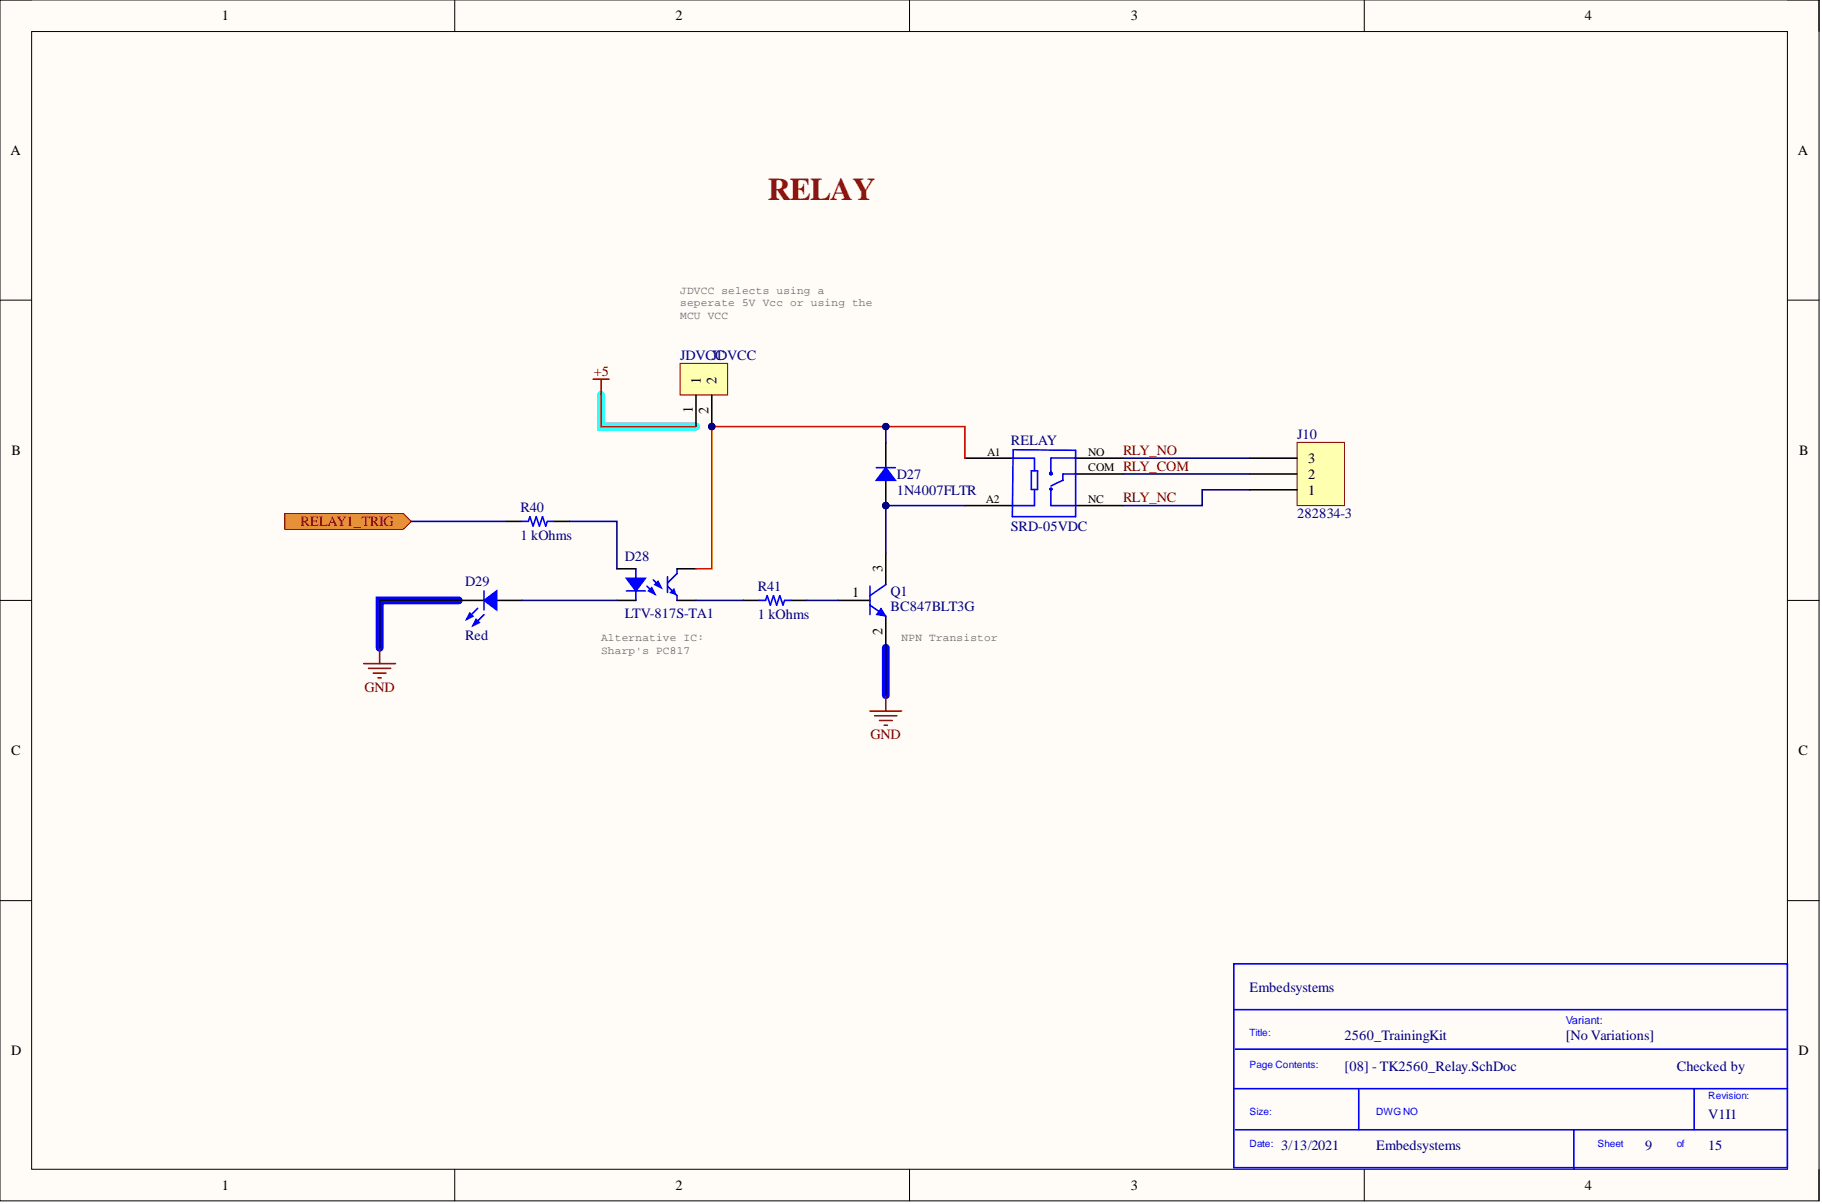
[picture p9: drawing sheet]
<svg xmlns="http://www.w3.org/2000/svg" width="292mm" height="193mm" viewBox="0 0 292 193" stroke-linecap="round" stroke-linejoin="round" font-family="sans-serif">
<defs><g id="words">
<text font-size="5.1" fill="#a61c00" x="123.1" y="32.1">RELAY</text>
<g font-size="2.3">
<text x="35.6" y="3.3">1</text>
<text x="108.3" y="3.3">2</text>
<text x="181.3" y="3.3">3</text>
<text x="254.1" y="3.3">4</text>
<text x="1.7" y="24.8">A</text>
<text x="288.2" y="24.8">A</text>
<text x="112.3" y="61.5" transform="rotate(-90 112.3 61.5)">1</text>
<text x="114.9" y="61.5" transform="rotate(-90 114.9 61.5)">2</text>
<text x="111.1" y="66.2" transform="rotate(-90 111.1 66.2)">1</text>
<text x="113.6" y="66.3" transform="rotate(-90 113.6 66.3)">2</text>
<text x="1.9" y="72.9">B</text>
<text x="209.7" y="76.7">2</text>
<text x="209.7" y="74.2">3</text>
<text x="288.4" y="72.9">B</text>
<text x="209.7" y="79.3">1</text>
<text x="136.6" y="95.7">1</text>
<text x="141.5" y="91.7" transform="rotate(-90 141.5 91.7)">3</text>
<text x="141.5" y="101.8" transform="rotate(-90 141.5 101.8)">2</text>
<text x="1.8" y="121">C</text>
<text x="288.3" y="121">C</text>
<text x="1.8" y="169.2">D</text>
<text x="288.3" y="169.2">D</text>
<text x="35.6" y="190.7">1</text>
<text x="108.3" y="190.7">2</text>
<text x="181.3" y="190.7">3</text>
<text x="254.1" y="190.7">4</text>
</g>
<g font-size="2.3" fill="#000080">
<text x="109" y="57.7">JDVCC</text>
<text x="114.1" y="57.7">JDVCC</text>
<text x="162" y="71.3">RELAY</text>
<text x="207.9" y="70.4">J10</text>
<text x="143.8" y="76.7">D27</text>
<text x="83.4" y="82">R40</text>
<text x="143.8" y="79.3">1N4007FLTR</text>
<text x="207.9" y="83.1">282834-3</text>
<text x="83.4" y="86.6">1 kOhms</text>
<text x="100.2" y="89.9">D28</text>
<text x="162" y="85.1">SRD-05VDC</text>
<text x="74.6" y="94">D29</text>
<text x="121.5" y="94.7">R41</text>
<text x="142.8" y="95.5">Q1</text>
<text x="100.2" y="99">LTV-817S-TA1</text>
<text x="121.5" y="99.3">1 kOhms</text>
<text x="142.8" y="98">BC847BLT3G</text>
<text x="74.6" y="102.6">Red</text>
<text x="200.3" y="159">Embedsystems</text>
<text x="215.6" y="166.6">2560_TrainingKit</text>
<text x="251.1" y="166.6">[No Variations]</text>
<text x="215.6" y="171.7">[08] - TK2560_Relay.SchDoc</text>
<text x="268.8" y="171.7">Checked by</text>
<text x="273.9" y="179.3">V1I1</text>
<text x="205.4" y="184.4">3/13/2021</text>
<text x="220.6" y="184.4">Embedsystems</text>
<text x="263.7" y="184.4">9</text>
<text x="273.9" y="184.4">15</text>
</g>
<g font-size="2.3" fill="#800000">
<text x="95.2" y="60.3">+5</text>
<text x="180" y="72.9">RLY_NO</text>
<text x="180" y="75.5">RLY_COM</text>
<text x="180" y="80.5">RLY_NC</text>
<text x="48.2" y="84.3">RELAY1_TRIG</text>
<text x="58.4" y="110.9">GND</text>
<text x="139.6" y="118.5">GND</text>
</g>
<g font-size="1.9">
<text x="158.2" y="73">A1</text>
<text x="174.5" y="73">NO</text>
<text x="174.5" y="75.5">COM</text>
<text x="158.1" y="80.6">A2</text>
<text x="174.5" y="80.6">NC</text>
</g>
<g font-size="1.8" fill="#666">
<text x="109" y="47.1">JDVCC selects using a</text>
<text x="109" y="49.1">seperate 5V Vcc or using the</text>
<text x="109" y="51.1">MCU VCC</text>
<text x="96.4" y="102.8">Alternative IC:</text>
<text x="96.4" y="104.8">Sharp's PC817</text>
<text x="144.5" y="102.8">NPN Transistor</text>
</g>
<text font-size="1.8" fill="#00f" x="251.1" y="164.2">Variant:</text>
<g font-size="1.6" fill="#00f">
<text x="200.3" y="166">Title:</text>
<text x="200.3" y="171.1">Page Contents:</text>
<text x="200.3" y="178.7">Size:</text>
<text x="220.6" y="178.7">DWG NO</text>
<text x="273.9" y="176.2">Revision:</text>
<text x="200.3" y="183.8">Date:</text>
<text x="256.1" y="183.8">Sheet</text>
<text x="268.8" y="183.8">of</text>
</g>
</g></defs>
<path d="M0 0h291.6v192.5h-291.6z" fill-rule="evenodd" fill="#fffcf8"/>
<path d="M0 0h291.6v192.5h-291.6z" fill="none" stroke="#000" stroke-width=".16"/>
<path d="M5.1 5.1h281.5v182.3h-281.5z" fill-rule="evenodd" fill="#fffcf8"/>
<g fill="none" stroke="#000" stroke-width=".16">
<path d="M0 0h5.1M72.9 0v5.1M145.8 0v5.1M218.7 0v5.1M286.6 0h5v5.1M5.1 5.1h281.5v182.3h-281.5zM0 48.1h5.1M286.6 48.1h5M0 96.2h5.1M286.6 96.2h5M0 144.3h5.1M286.6 144.3h5"/>
<path d="M72.9 187.4v5.1M145.8 187.4v5.1M218.7 187.4v5.1M291.6 187.4v5.1"/>
</g>
<path d="M73.5 96.2h-12.6v7.6M142 103.8v7.6" fill="none" stroke="#00f" stroke-width="1.3"/>
<path d="M96.4 63.3v5.1h15.2" fill="none" stroke="#0ff" stroke-width="1.3"/>
<g fill="none" stroke="#00f" stroke-width=".25">
<path d="M162.3 73.4h3.5v2.1M162.4 72.1l10 .1v10.6h-10.1zM165.3 75.5h1v3h-1zM165.8 78.5v2.5h-3.5M168.5 78.4v2.6h3.9M172.4 73.4h-3.9v2.5M172.4 76h-2v1l-1.9 .9M100.4 94.7h3.1M101.9 91.2v1.5M101.9 94.7v1.5M197.8 154.5h88.8v32.6h-88.8zM197.8 161.8h88.8"/>
<path d="M197.8 174.5h88.8M198.1 168.2h88.5M217.8 174.5v6.6M271.6 174.5v6.6M198.1 181.1h88.5M252.3 181.1v6.3"/>
<circle cx="168.5" cy="75.9" r=".19"/>
<circle cx="168.5" cy="78.4" r=".14"/>
</g>
<path d="M154.7 73.4h7.6M172.4 73.4h7.6M172.4 76h7.6M98.9 96.2h3M98.9 91.2h3M154.7 81h7.6M172.4 81h7.6" fill="none" stroke="#000" stroke-width=".25"/>
<path d="M100.4 92.7h3.1l-1.6 2z" fill="#00f"/>
<path d="M100.4 92.7h3.1l-1.6 2zM104.7 92.9l.8 .8" fill="none" stroke="#00f" stroke-width=".25"/>
<path d="M105 93.7l.5-.5 .5 1z" fill="#00f"/>
<path d="M103.7 94l1 1M105 93.7l.5-.5 .5 1z" fill="none" stroke="#00f" stroke-width=".25"/>
<path d="M104 94.7l.5-.5 .5 1z" fill="#00f"/>
<path d="M104 94.7l.5-.5 .5 1zM107 92.4v2.6M107 94l1.5 1.5v.7" fill="none" stroke="#00f" stroke-width=".25"/>
<path d="M107.5 95l.5-.5 .3 .7z" fill="#00f"/>
<path d="M77.6 94.7v3M83.7 83.6h1l.3-.8 .5 1.5 .5-1.5 .5 1.5 .5-1.5 .5 1.5 .2-.7h1.1M107.5 95l.5-.5 .3 .7zM108.5 91.2v.7l-1.5 1.5" fill="none" stroke="#00f" stroke-width=".25"/>
<path d="M73.5 96.2h4.1M79.6 96.2h4.1M81.1 83.6h2.6M88.8 83.6h2.5M108.5 96.2h3.1M108.5 91.2h3.1" fill="none" stroke="#000" stroke-width=".25"/>
<path d="M77.6 96.2l2-1.5v3z" fill="#00f"/>
<path d="M77.6 96.2l2-1.5v3zM77.6 98.5l-1.3 1.3" fill="none" stroke="#00f" stroke-width=".25"/>
<path d="M76.3 99.3l.5 .5-1 .5z" fill="#00f"/>
<path d="M76.3 99.3l.5 .5-1 .5zM76.6 97.5l-1.5 1.5" fill="none" stroke="#00f" stroke-width=".25"/>
<path d="M75.3 98.3l.5 .5-1 .5z" fill="#00f"/>
<path d="M75.3 98.3l.5 .5-1 .5z" fill="none" stroke="#00f" stroke-width=".25"/>
<circle cx="142" cy="81" r=".51" fill="#000080"/>
<circle cx="142" cy="81" r=".51" fill="none" stroke="#000080" stroke-width=".16"/>
<path d="M142 70.9v4.1M142 77v4" fill="none" stroke="#000" stroke-width=".25"/>
<circle cx="142" cy="81" r=".51" fill="#000080"/>
<circle cx="142" cy="81" r=".51" fill="none" stroke="#000080" stroke-width=".16"/>
<path d="M140.5 75h3" fill="none" stroke="#00f" stroke-width=".25"/>
<path d="M142 75l1.5 2h-3z" fill="#00f"/>
<path d="M142 75l1.5 2h-3zM121.7 96.2h1l.3-.7 .5 1.5 .5-1.5 .5 1.5 .5-1.5 .5 1.5 .3-.8h1" fill="none" stroke="#00f" stroke-width=".25"/>
<path d="M119.2 96.2h2.5M126.8 96.2h2.5" fill="none" stroke="#000" stroke-width=".25"/>
<circle cx="114.1" cy="68.4" r=".51" fill="#000080"/>
<circle cx="114.1" cy="68.4" r=".51" fill="none" stroke="#000080" stroke-width=".16"/>
<path d="M109 58.2h7.7v5.1h-7.7z" fill-rule="evenodd" fill="#ffffb0"/>
<path d="M109 58.2h7.7v5.1h-7.7z" fill="none" stroke="#800000" stroke-width=".16"/>
<path d="M111.6 63.3v5.1M114.1 63.3v5.1" fill="none" stroke="#000" stroke-width=".25"/>
<circle cx="114.1" cy="68.4" r=".51" fill="#000080"/>
<circle cx="114.1" cy="68.4" r=".51" fill="none" stroke="#000080" stroke-width=".16"/>
<path d="M95.1 60.8h2.5M96.4 60.8v2.5" fill="none" stroke="#800000" stroke-width=".25"/>
<path d="M45.6 82.3h19.1l1.2 1.3-1.2 1.2h-19.1z" fill-rule="evenodd" fill="#e69138"/>
<path d="M45.6 82.3h19.1l1.2 1.3-1.2 1.2h-19.1z" fill="none" stroke="#800000" stroke-width=".16"/>
<path d="M207.9 70.9h7.7v10.1h-7.7z" fill-rule="evenodd" fill="#ffffb0"/>
<path d="M207.9 70.9h7.7v10.1h-7.7z" fill="none" stroke="#800000" stroke-width=".16"/>
<path d="M200.3 78.5h7.6M200.3 76h7.6M200.3 73.4h7.6M134.4 96.2h5.1M142 88.6v5.1M142 98.8v5" fill="none" stroke="#000" stroke-width=".25"/>
<path d="M58.3 106.4h5.1M59.1 107.1h3.5M59.8 107.9h2.1M60.6 108.6h.5M60.9 103.8v2.6M139.5 114h5M140.2 114.7h3.6M141 115.5h2M141.8 116.2h.5M142 111.4v2.6" fill="none" stroke="#800000" stroke-width=".25"/>
<path d="M139.5 97l2.5 1.8M139.5 94v4.5M142 93.7l-2.5 1.8" fill="none" stroke="#00f" stroke-width=".25"/>
<path d="M141.2 97.5l.8 1.3-1.5-.3z" fill="#00f"/>
<path d="M141.2 97.5l.8 1.3-1.5-.3z" fill="none" stroke="#00f" stroke-width=".16"/>
<path d="M73.5 96.2h-12.6v7.6" fill="none" stroke="#000" stroke-width=".25"/>
<path d="M65.9 83.6h15.2M83.7 96.2h15.2M91.3 83.6h7.6v7.6M111.6 96.2h7.6" fill="none" stroke="#000080" stroke-width=".25"/>
<path d="M96.4 63.3v5.1h15.2M154.7 73.4v-5h-40.6v22.8h-2.5" fill="none" stroke="#f00" stroke-width=".25"/>
<circle cx="114.1" cy="68.4" r=".51" fill="#000080"/>
<circle cx="114.1" cy="68.4" r=".51" fill="none" stroke="#000080" stroke-width=".16"/>
<circle cx="142" cy="68.4" r=".51" fill="#000080"/>
<circle cx="142" cy="68.4" r=".51" fill="none" stroke="#000080" stroke-width=".16"/>
<path d="M129.3 96.2h5.1M154.7 81h-12.7v7.6" fill="none" stroke="#000080" stroke-width=".25"/>
<circle cx="142" cy="81" r=".51" fill="#000080"/>
<circle cx="142" cy="81" r=".51" fill="none" stroke="#000080" stroke-width=".16"/>
<path d="M142 68.4v2.5M180 76h20.3M180 73.4h20.3M200.3 78.5h-7.6v2.5h-12.7" fill="none" stroke="#000080" stroke-width=".25"/>
<path d="M142 103.8v7.6" fill="none" stroke="#000" stroke-width=".25"/>
<circle cx="142" cy="68.4" r=".51" fill="#000080"/>
<circle cx="142" cy="68.4" r=".51" fill="none" stroke="#000080" stroke-width=".16"/>
<use href="#words"/>
</svg>
